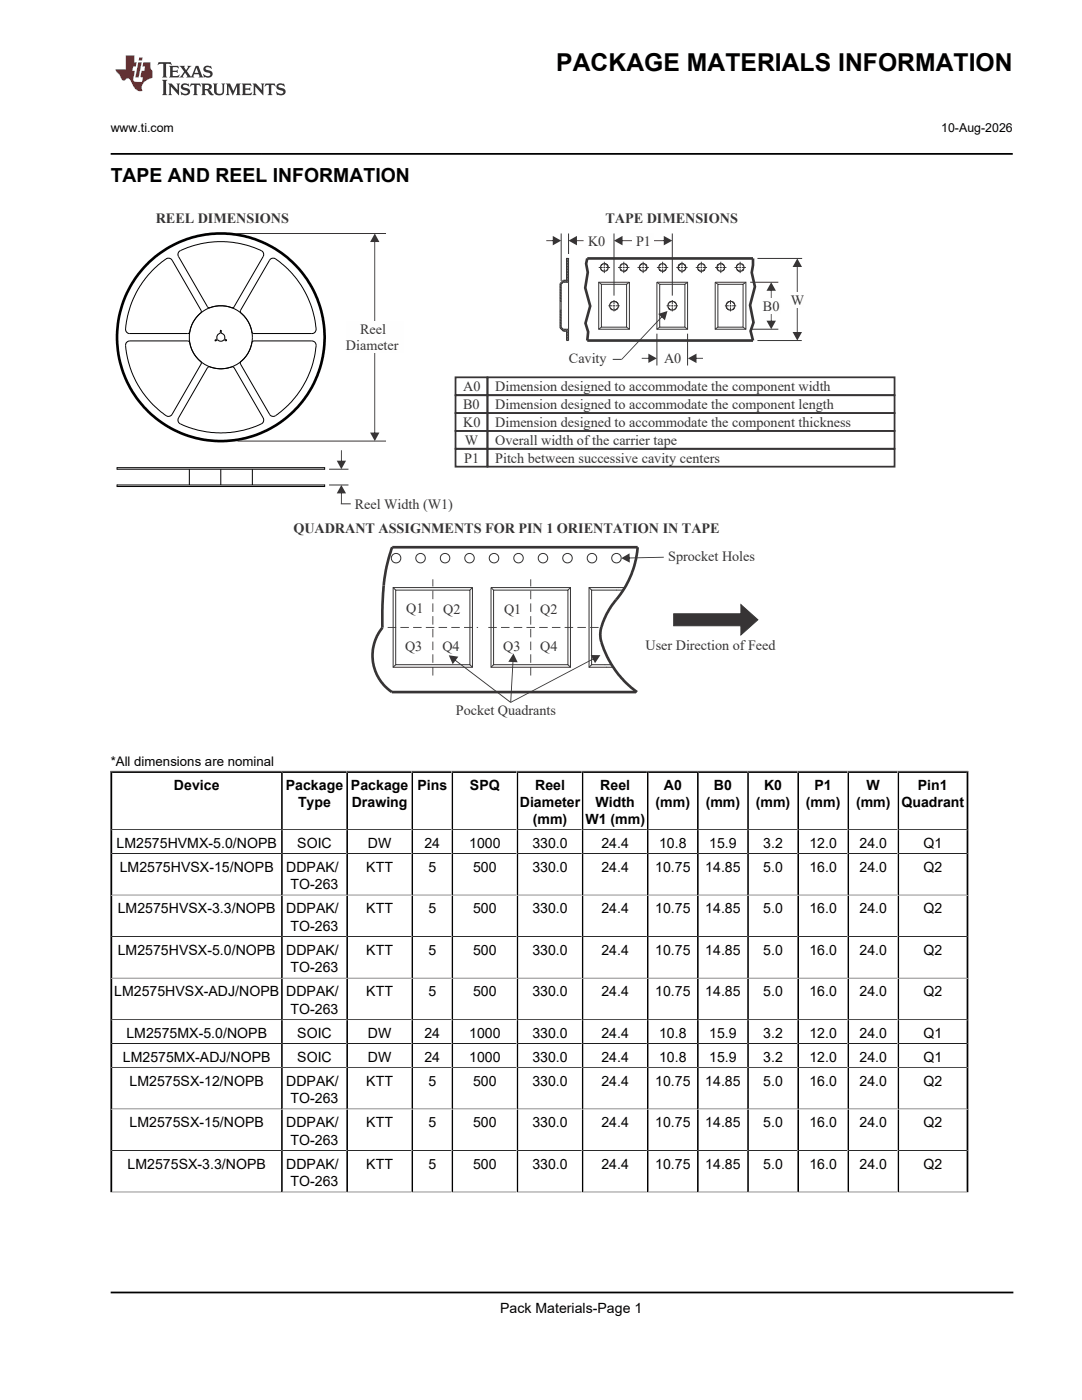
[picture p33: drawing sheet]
<svg xmlns="http://www.w3.org/2000/svg" width="216mm" height="279mm" viewBox="0 0 216 279" stroke-linecap="round" stroke-linejoin="round" font-family="sans-serif">
<defs><g id="words">
<text font-size="4.9" x="111" y="14.2">PACKAGE MATERIALS INFORMATION</text>
<text font-size="3.9" x="22.1" y="36.3">TAPE AND REEL INFORMATION</text>
<g font-size="2.8" fill="#373435">
<text x="31.1" y="44.6">REEL DIMENSIONS</text>
<text x="120.8" y="44.6">TAPE DIMENSIONS</text>
<text x="117.3" y="49">K0</text>
<text x="126.9" y="49">P1</text>
<text x="152.2" y="62">B</text>
<text x="154.1" y="62">0</text>
<text x="157.8" y="60.8">W</text>
<text x="69" y="69.9">Diam</text>
<text x="71.9" y="66.7">Re</text>
<text x="75" y="66.7">el</text>
<text x="75.3" y="69.9">eter</text>
<text x="113.5" y="72.5">Cavity</text>
<text x="132.5" y="72.5">A0</text>
<text x="92.4" y="78.1">A0</text>
<text x="92.4" y="81.7">B0</text>
<text x="98.8" y="81.7">Dimension designed to accommodate the component length</text>
<text x="98.8" y="78.1">Dimension designed to accommodate the component width</text>
<text x="92.4" y="85.2">K0</text>
<text x="92.7" y="88.8">W</text>
<text x="98.8" y="85.2">Dimension designed to accommodate the component thickness</text>
<text x="98.8" y="88.7">Overall width ofthe carrier tape</text>
<text x="92.6" y="92.4">P1</text>
<text x="98.8" y="92.4">Pitch between successive cavity centers</text>
<text x="70.8" y="101.5">Reel Width (W1)</text>
<text x="58.5" y="106.3">QUADRANT ASSIGNMENTS FOR PIN 1 ORIENTATION IN TAPE</text>
<text x="133.3" y="112">Sprocket Holes</text>
<text x="81" y="122.4">Q1</text>
<text x="88.5" y="122.4">Q2</text>
<text x="100.6" y="122.4">Q1</text>
<text x="107.8" y="122.4">Q2</text>
<text x="80.8" y="129.9">Q3</text>
<text x="88.3" y="129.9">Q4</text>
<text x="100.4" y="129.9">Q3</text>
<text x="107.8" y="129.9">Q4</text>
<text x="128.8" y="129.7">User Direction ofFeed</text>
<text x="91" y="142.7">Pocket Quadrants</text>
</g>
<g font-size="2.8">
<text x="34.7" y="157.7">Device</text>
<text x="57" y="157.7">Package</text>
<text x="59.5" y="161.1">Type</text>
<text x="70" y="157.7">Package</text>
<text x="70.2" y="161.1">Drawing</text>
<text x="83.3" y="157.7">Pins</text>
<text x="93.8" y="157.7">SPQ</text>
<text x="103.7" y="161.1">Diameter</text>
<text x="106.8" y="157.7">Reel</text>
<text x="118.8" y="161.1">Width</text>
<text x="119.8" y="157.7">Reel</text>
<text x="130.8" y="161.1">(mm)</text>
<text x="132.5" y="157.7">A0</text>
<text x="140.8" y="161.1">(mm)</text>
<text x="142.5" y="157.7">B0</text>
<text x="150.8" y="161.1">(mm)</text>
<text x="152.5" y="157.7">K0</text>
<text x="160.8" y="161.1">(mm)</text>
<text x="162.5" y="157.7">P1</text>
<text x="170.8" y="161.1">(mm)</text>
<text x="172.9" y="157.7">W</text>
<text x="179.9" y="161.1">Quadrant</text>
<text x="183.2" y="157.7">Pin1</text>
<text x="106.3" y="164.5">(mm)</text>
<text x="116.8" y="164.5">W1 (mm)</text>
<text x="23.3" y="169.2">LM2575HVMX-5.0/NOPB</text>
<text x="23.9" y="174">LM2575HVSX-15/NOPB</text>
<text x="57.1" y="174">DDPAK/</text>
<text x="59.3" y="169.2">SOIC</text>
<text x="73.1" y="174">KTT</text>
<text x="73.4" y="169.2">DW</text>
<text x="84.7" y="169.2">24</text>
<text x="85.5" y="174">5</text>
<text x="93.6" y="169.2">1000</text>
<text x="94.4" y="174">500</text>
<text x="106.2" y="169.2">330.0</text>
<text x="106.2" y="174">330.0</text>
<text x="120" y="169.2">24.4</text>
<text x="120" y="174">24.4</text>
<text x="130.7" y="174">10.75</text>
<text x="131.5" y="169.2">10.8</text>
<text x="140.7" y="174">14.85</text>
<text x="141.5" y="169.2">15.9</text>
<text x="152.3" y="169.2">3.2</text>
<text x="152.3" y="174">5.0</text>
<text x="161.5" y="169.2">12.0</text>
<text x="161.5" y="174">16.0</text>
<text x="171.5" y="169.2">24.0</text>
<text x="171.5" y="174">24.0</text>
<text x="184.3" y="169.2">Q1</text>
<text x="184.3" y="174">Q2</text>
<text x="58" y="177.5">TO-263</text>
<text x="23.5" y="182.3">LM2575HVSX-3.3/NOPB</text>
<text x="57.1" y="182.3">DDPAK/</text>
<text x="58" y="185.8">TO-263</text>
<text x="73.1" y="182.3">KTT</text>
<text x="85.5" y="182.3">5</text>
<text x="94.4" y="182.3">500</text>
<text x="106.2" y="182.3">330.0</text>
<text x="120" y="182.3">24.4</text>
<text x="130.7" y="182.3">10.75</text>
<text x="140.7" y="182.3">14.85</text>
<text x="152.3" y="182.3">5.0</text>
<text x="161.5" y="182.3">16.0</text>
<text x="171.5" y="182.3">24.0</text>
<text x="184.3" y="182.3">Q2</text>
<text x="23.5" y="190.5">LM2575HVSX-5.0/NOPB</text>
<text x="57.1" y="190.5">DDPAK/</text>
<text x="73.1" y="190.5">KTT</text>
<text x="85.5" y="190.5">5</text>
<text x="94.4" y="190.5">500</text>
<text x="106.2" y="190.5">330.0</text>
<text x="120" y="190.5">24.4</text>
<text x="130.7" y="190.5">10.75</text>
<text x="140.7" y="190.5">14.85</text>
<text x="152.3" y="190.5">5.0</text>
<text x="161.5" y="190.5">16.0</text>
<text x="171.5" y="190.5">24.0</text>
<text x="184.3" y="190.5">Q2</text>
<text x="58" y="194.1">TO-263</text>
<text x="22.8" y="198.8">LM2575HVSX-ADJ/NOPB</text>
<text x="57.1" y="198.8">DDPAK/</text>
<text x="58" y="202.4">TO-263</text>
<text x="73.1" y="198.8">KTT</text>
<text x="85.5" y="198.8">5</text>
<text x="94.4" y="198.8">500</text>
<text x="106.2" y="198.8">330.0</text>
<text x="120" y="198.8">24.4</text>
<text x="130.7" y="198.8">10.75</text>
<text x="140.7" y="198.8">14.85</text>
<text x="152.3" y="198.8">5.0</text>
<text x="161.5" y="198.8">16.0</text>
<text x="171.5" y="198.8">24.0</text>
<text x="184.3" y="198.8">Q2</text>
<text x="25.2" y="207.1">LM2575MX-5.0/NOPB</text>
<text x="59.3" y="207.1">SOIC</text>
<text x="73.4" y="207.1">DW</text>
<text x="84.7" y="207.1">24</text>
<text x="93.6" y="207.1">1000</text>
<text x="106.2" y="207.1">330.0</text>
<text x="120" y="207.1">24.4</text>
<text x="131.5" y="207.1">10.8</text>
<text x="141.5" y="207.1">15.9</text>
<text x="152.3" y="207.1">3.2</text>
<text x="161.5" y="207.1">12.0</text>
<text x="171.5" y="207.1">24.0</text>
<text x="184.3" y="207.1">Q1</text>
<text x="24.5" y="211.9">LM2575MX-ADJ/NOPB</text>
<text x="59.3" y="211.9">SOIC</text>
<text x="73.4" y="211.9">DW</text>
<text x="84.7" y="211.9">24</text>
<text x="93.6" y="211.9">1000</text>
<text x="106.2" y="211.9">330.0</text>
<text x="120" y="211.9">24.4</text>
<text x="131.5" y="211.9">10.8</text>
<text x="141.5" y="211.9">15.9</text>
<text x="152.3" y="211.9">3.2</text>
<text x="161.5" y="211.9">12.0</text>
<text x="171.5" y="211.9">24.0</text>
<text x="184.3" y="211.9">Q1</text>
<text x="25.8" y="216.6">LM2575SX-12/NOPB</text>
<text x="57.1" y="216.6">DDPAK/</text>
<text x="58" y="220.2">TO-263</text>
<text x="73.1" y="216.6">KTT</text>
<text x="85.5" y="216.6">5</text>
<text x="94.4" y="216.6">500</text>
<text x="106.2" y="216.6">330.0</text>
<text x="120" y="216.6">24.4</text>
<text x="130.7" y="216.6">10.75</text>
<text x="140.7" y="216.6">14.85</text>
<text x="152.3" y="216.6">5.0</text>
<text x="161.5" y="216.6">16.0</text>
<text x="171.5" y="216.6">24.0</text>
<text x="184.3" y="216.6">Q2</text>
<text x="25.8" y="224.9">LM2575SX-15/NOPB</text>
<text x="57.1" y="224.9">DDPAK/</text>
<text x="73.1" y="224.9">KTT</text>
<text x="85.5" y="224.9">5</text>
<text x="94.4" y="224.9">500</text>
<text x="106.2" y="224.9">330.0</text>
<text x="120" y="224.9">24.4</text>
<text x="130.7" y="224.9">10.75</text>
<text x="140.7" y="224.9">14.85</text>
<text x="152.3" y="224.9">5.0</text>
<text x="161.5" y="224.9">16.0</text>
<text x="171.5" y="224.9">24.0</text>
<text x="184.3" y="224.9">Q2</text>
<text x="25.5" y="233.2">LM2575SX-3.3/NOPB</text>
<text x="57.1" y="233.2">DDPAK/</text>
<text x="58" y="228.5">TO-263</text>
<text x="73.1" y="233.2">KTT</text>
<text x="85.5" y="233.2">5</text>
<text x="94.4" y="233.2">500</text>
<text x="106.2" y="233.2">330.0</text>
<text x="120" y="233.2">24.4</text>
<text x="130.7" y="233.2">10.75</text>
<text x="140.7" y="233.2">14.85</text>
<text x="152.3" y="233.2">5.0</text>
<text x="161.5" y="233.2">16.0</text>
<text x="171.5" y="233.2">24.0</text>
<text x="184.3" y="233.2">Q2</text>
<text x="58" y="236.8">TO-263</text>
<text x="99.8" y="262">Pack Materials-Page 1</text>
</g>
<text font-size="2.6" x="22.1" y="152.9">*All dimensions are nominal</text>
<g font-size="2.5">
<text x="22.1" y="26.4">www.ti.com</text>
<text x="187.8" y="26.4">10-Aug-2026</text>
</g>
</g></defs>
<path d="M31.6 12.4l-.1 .6 .6-.3 .4 .1 .1 .1v2.2l-.2 .4h1l-.3-.4v-2.2l.1-.1 .5-.1 .5 .3-.1-.6zM33.7 13.1l.3 .4v1.6l-.3 .4h1.9l.2-.6a1.14 1.14 0 0 1-1.3 .3v-.8h.7l.2 .2v-.7l-.2 .2h-.7v-.5l.1-.2a.99 .99 0 0 1 1.1 .3l-.1-.6zM35.8 13.1l.9 1.2-.9 1.2h.9l-.2-.3 .4-.7 .5 .8-.2 .2h1.6l-.2-.3 .1-.4h1l.1 .4-.2 .3h1l-.3-.4-.7-2h-.5l-1 2.2-.8-1.1 .9-1.1h-.8l.1 .2-.4 .7-.4-.7 .2-.2zM39.2 13.5l.4 1h-.8zM40.8 13.3a.66 .66 0 0 0-.2 .7 .66 .66 0 0 0 .6 .4l.6 .2 .1 .4a.97 .97 0 0 1-1.3-.3l.1 .8 .1-.1a1.15 1.15 0 0 0 1.6-.6 1.16 1.16 0 0 0-1.3-.9v-.4a1.1 1.1 0 0 1 1.2 .2l-.2-.6-.2 .1-.5-.1zM32.3 15.9l.3 .4v2.3l-.3 .4h1.1l-.3-.4v-2.3l.3-.4zM33.6 16.7l.2 .4v1.5l-.2 .4h.7l-.2-.4v-1.3l1.6 1.7v-1.9l.2-.4h-.7l.2 .2v1.1l-1.1-1.3zM36.3 16.8a.66 .66 0 0 0-.2 .7 .66 .66 0 0 0 .6 .5l.6 .1 .1 .5a.97 .97 0 0 1-1.3-.4l.1 .8 .1-.1a1.16 1.16 0 0 0 1.6-.6 1.16 1.16 0 0 0-1.3-.9v-.3a1.1 1.1 0 0 1 1.2 .2l-.2-.6-.2 .1-.5-.2zM38.1 16.7l-.1 .6a.63 .63 0 0 1 .7-.3v1.6l-.2 .4h1l-.3-.4 .1-1.6a.66 .66 0 0 1 .7 .3l-.1-.6zM40.1 16.7l.3 .4v1.5l-.3 .4h1l-.2-.2v-.8l.4 .1 .2 .1a.78 .78 0 0 0 1.2 .7l-1-1a.62 .62 0 0 0 .6-.5 .62 .62 0 0 0-.6-.7zM40.9 17h.1a.47 .47 0 0 1 .6 0 .47 .47 0 0 1 .1 .6l-.2 .1-.6 .1zM42.5 16.7l.2 .2a2.3 2.3 0 0 0 .3 2 1.03 1.03 0 0 0 1.7-.7v-1.3l.2-.2h-.7l.2 .4v1.1a.6 .6 0 0 1-.6 .5 .6 .6 0 0 1-.6-.5v-1.3l.2-.2zM45.1 16.7l.2 .4v1.5l-.2 .4h.7l-.2-.4v-1.4l.8 1.8 .9-1.8v1.4l-.2 .4h.9l-.2-.4v-1.5l.2-.4h-.8l-.6 1.5-.7-1.5zM48.2 16.7l.2 .4v1.5l-.2 .4h1.9l.2-.6a1.14 1.14 0 0 1-1.3 .3l-.1-.8h.6l.4 .2v-.7l-.2 .2h-.8v-.5l.2-.1a1.02 1.02 0 0 1 1.1 .2l-.2-.5zM50.4 16.7l.2 .4v1.5l-.2 .4h.8l-.3-.4v-1.3l1.7 1.7v-1.9l.2-.4h-.8l.2 .2v1.1l-1.1-1.3zM53 16.7l-.1 .6a.63 .63 0 0 1 .7-.3v1.6l-.2 .4h1l-.3-.4 .1-1.6a.66 .66 0 0 1 .7 .3l-.1-.6zM55.4 16.8a.66 .66 0 0 0-.2 .7 .66 .66 0 0 0 .6 .5l.6 .1 .1 .5a1.14 1.14 0 0 1-1.4-.3l.2 .7 .1-.1a.93 .93 0 0 0 1.1 .1 .93 .93 0 0 0 .4-1l-.3-.3-.9-.3-.1-.3a1.14 1.14 0 0 1 1.2 .2l-.1-.6-.2 .1-.5-.2z" fill-rule="evenodd" fill="#373435"/>
<path d="M25.1 11v2.8h-2.1l.1 .4 .9 .9a.93 .93 0 0 0 .9 .9 .6 .6 0 0 1 .6-.3 .6 .6 0 0 1 .5 .3l.4 .8a1.58 1.58 0 0 0 2 1.3 1.62 1.62 0 0 1 1.1-2.2l.9-.3v-1.5a1.56 1.56 0 0 1-.4-1.7h-1.4l-.2 .9h.5l-.2 .8h-.5l-.2 1.1v.2l.5 .1-.2 .8h-.6a.74 .74 0 0 1-1.1-.6l.3-1.6h-.5l.2-.8h.5l.2-.9h-.5v-1.4zM27.6 12.4l-.6 3.1h.7l.6-3.1zM27.8 11.4l-.1 .7h.6l.2-.7z" fill-rule="evenodd" fill="#ed3237"/>
<path d="M22.1 30.7h180" fill="none" stroke="#000" stroke-width=".35"/>
<path d="M90.9 75.3h6.4v3.6h-6.4zM90.9 78.9h6.4v3.5h-6.4zM90.9 82.4h6.4v3.6h-6.4z" fill="none" stroke="#373435" stroke-width=".35"/>
<path d="M73.8 86.3h1.9l-.9 1.7zM74.7 48.2h.2v38.3h-.2zM74.8 46.6l.9 1.7h-1.9z" fill="#373435"/>
<circle cx="44.1" cy="67.3" r="20.7" fill="none" stroke="#000" stroke-width=".53"/>
<g fill="none" stroke="#000" stroke-width=".2">
<path d="M30.3 54.1l1.2-1.1a4.3 4.3 0 0 1 2-1.5l.4 .1 .5 .3 5.8 10.2-.1 .3-1.5 1.7-.6 1.4a1.03 1.03 0 0 1-.4 1.1h-11.9l-.5-.4-.1-.5 .4-2.7 1.1-3.5 1.7-3zM35.7 50.2l1.8-.8 1.5-.5 1.8-.4 2.1-.2 3.7 .1 3.3 .7a5.4 5.4 0 0 1 2.6 1.2l.1 .4-.1 .5-5.8 10.1-.4 .1-1.6-.3-1-.1-2 .4-.3-.1-5.8-10.1-.1-.4zM53.9 51.8l.3-.2 .5-.1 .7 .5 2 1.7 1.8 2 1.2 1.7 1 1.9 .8 2 .5 2a5.3 5.3 0 0 1 .3 2.8l-.2 .3-.4 .2h-11.8a.84 .84 0 0 1-.5-1l-.8-1.8-1.3-1.4-.1-.3zM25.2 68.4l.6-.4 11.8 .1a1.11 1.11 0 0 1 .4 1l.6 1.4 1.5 1.7 .1 .4-5.9 10.1-.3 .3-.5 .1-1.4-.9-1.6-1.5-1.4-1.6-1.5-2.1-1.3-2.6-.7-2.3-.5-2.3v-1zM41.4 73.4l.5-.2 .9 .3 1.5 .1 2-.4 .4 .1 5.8 10.1 .1 .7-.3 .4-2.6 1.1-3.9 .7h-3.7l-2.6-.5-1.5-.4a4.6 4.6 0 0 1-2.4-1.1l-.1-.5 .1-.4zM44 66.1h.2v.4l.5 .3 .2 .5-.1 .3 .4 .3-.1 .1-.4-.2-.4 .3-.6-.1-.3-.2-.5 .2 .4-.4v-.4l.1-.4 .6-.3zM50.3 68.2l.3-.2h11.7l.4 .2 .3 .4a18.4 18.4 0 0 1-7 13.6l-1.3 .9h-.4l-.5-.3-5.9-10.3a1.04 1.04 0 0 1 .8-.9l1-1.5zM23.4 96.8h41.4v.3h-41.4zM23.4 93.3h41.4v.3h-41.4zM37.8 93.6v3.2M44.1 93.6v3.2M50.4 93.6v3.2"/>
<circle cx="44.1" cy="67.3" r="6.3"/>
</g>
<path d="M47.1 46.6h29.9M47.4 88h29.6M65.7 93.6h3.8M65.7 96.8h3.8" fill="none" stroke="#373435" stroke-width=".2"/>
<path d="M68.1 96.8l.9 1.7h-1.8zM68 98.3h.2v2.3h-.2z" fill="#373435"/>
<path d="M68.1 100.6h1.8" fill="none" stroke="#373435" stroke-width=".2"/>
<path d="M97.3 78.9h81.2v3.5h-81.2zM97.3 75.3h81.2v3.6h-81.2zM90.9 86h6.4v3.6h-6.4zM90.9 89.6h6.4v3.5h-6.4zM97.3 82.4h81.2v3.6h-81.2zM97.3 86h81.2v3.6h-81.2zM97.3 89.6h81.2v3.5h-81.2z" fill="none" stroke="#373435" stroke-width=".35"/>
<g fill="#373435">
<path d="M153.9 56.3l.9 1.7h-1.9zM153.8 57.9h.2v6.3h-.2zM152.9 64h1.9l-.9 1.7z"/>
<path d="M159.1 51.6l.9 1.7h-1.8zM159 53.1h.2v13.3h-.2zM158.2 66.3h1.8l-.9 1.7z"/>
<path d="M122.5 48l1.7-.9v1.9zM124.1 47.9h8.5v.2h-8.5zM132.4 47.1l1.7 .9-1.7 1z"/>
</g>
<path d="M117.2 51.6h33.1v1.3l-.3 1.5 .6 2.8-.9 3.7 .7 3.5-.6 1.7 .5 1.9h-33.1l.2-1.8-.6-1.7 1-3.4-1-3.7 .5-3.1-.3-1.7z" fill="none" stroke="#373435" stroke-width=".53"/>
<g fill="none" stroke="#373435" stroke-width=".2">
<path d="M112 46.6v9.5M112 56.9l-.3 .3M112 57.3l-.3 .2M112 57.6l-.3 .2M112 57.9l-.3 .2M112 58.2l-.3 .3M112 58.5l-.3 .3M112 58.8l-.3 .3M112 59.1l-.3 .3M112 59.5l-.3 .2M112 59.8l-.3 .2M112.7 55.9l-1 1"/>
<path d="M113 55.9l-.4 .4M113 51.6h.4v16.4h-.4v-1.9h-.6l-.7-.7v-8.8l.7-.7h.6zM113.3 51.6l-.3 .2M113.4 56.3h-1l-.4 .4v8.6l.4 .4h1M113.4 54.9l-.4 .4M113.4 46.6v4.1M113.4 51.7l-.4 .4M113.4 52l-.4 .4M113.4 52.3l-.4 .4M113.4 52.6l-.4 .5M113.4 53l-.4 .4M113.4 53.3l-.4 .4"/>
<path d="M113.4 53.6l-.4 .4M113.4 53.9l-.4 .4M113.4 54.2l-.4 .4M113.4 54.6l-.4 .3M113.4 55.2l-.4 .4M113.4 55.5l-.4 .4M113.4 55.8l-.5 .5M113.4 56.1l-.2 .2M119.5 56.3h6.1v9.4h-6.1zM119.5 53.4h.8M119.5 56.3l.5 .4M120 56.7h5v8.6h-5z"/>
<path d="M120.4 53.4h.4M120.6 52.2v.9M120.6 53.2v.4M120.6 53.7v.8M120.9 53.4h.8M122.5 46.6v12.4M122.5 59.9v.8M123.3 53.4h.8M124.3 53.4h.4M124.5 52.2v.9M124.5 53.2v.4M124.5 53.7v.8"/>
<path d="M124.8 53.4h.8M125.6 56.3l-.6 .4M127.2 53.4h.8M128.1 53.4h.4M128.3 52.2v.9M128.3 53.2v.4M128.3 53.7v.8M128.7 53.4h.8M131.1 56.3h6.1v9.4h-6.1zM131.1 53.4h.8M131.1 56.3l.5 .4M131.6 56.7h5.1v8.6h-5.1z"/>
<path d="M132 53.4h.4M132.2 52.2v.9M132.2 53.2v.4M132.2 53.7v.8M132.5 53.4h.8M134.1 46.6v12.4M134.1 59.9v.8M135 53.4h.8M135.9 53.4h.4M136.1 52.2v.9M136.1 53.2v.4M136.1 53.7v.8"/>
<path d="M136.4 53.4h.8M137.2 56.3l-.5 .4M138.8 53.4h.8M139.8 53.4h.3M139.9 52.2v.9M139.9 53.2v.4M139.9 53.7v.8M140.3 53.4h.8M142.7 53.4h.8M142.7 56.3h6.1v9.4h-6.1zM142.7 56.3l.5 .4M143.2 56.7h5.1v8.6h-5.1z"/>
<path d="M143.6 53.4h.4M143.8 52.2v.9M143.8 53.2v.4M143.8 53.7v.8M144.2 53.4h.7M145.8 59.9v.8M146.6 53.4h.8M147.5 53.4h.4M147.7 52.2v.9M147.7 53.2v.4M147.7 53.7v.8M148 53.4h.8"/>
<path d="M148.8 56.3l-.5 .4M149.7 56.3h5.6M151.1 51.6h9M111.7 60.1h.3M111.7 61.9h.3M112 60.1h-.1M112 62l-.3 .2M112 62.3l-.3 .2M112 62.6l-.3 .3M112 62.9l-.3 .3M112 63.2l-.3 .3M112 63.5l-.3 .3"/>
<path d="M112 63.8l-.3 .3M112 64.2l-.3 .2M112 64.5l-.3 .2M112 64.8l-.3 .2M112 65.1l-.3 .3M112.1 65.4l-.3 .1M112.2 65.5l-.2 .2M112.4 65.7l-.2 .2M112.7 65.7l-.4 .3M113 65.7l-.4 .4M113.3 65.7l-.4 .4M113.4 65.9l-.4 .4"/>
<path d="M113.4 66.2l-.4 .4M113.4 66.5l-.4 .4M113.4 66.8l-.4 .4M113.4 67.1l-.4 .4M113.4 67.4l-.4 .4M113.4 67.7l-.2 .3M120 65.3l-.5 .4M121.4 61h.8M122.3 61h.4M122.5 60.8v.4M122.5 61.3v.8M122.8 61h.9"/>
<path d="M125 65.3l.6 .4M131.1 66.6v6.3M131.6 65.3l-.5 .4M133 61h.8M133.9 61h.4M134.1 60.8v.4M134.1 61.3v.8M134.5 61h.8M136.7 65.3l.5 .4M137.2 66.6v6.3M143.2 65.3l-.5 .4M144.6 61h.8"/>
<path d="M145.6 61h.4M145.8 60.8v.4M145.8 61.3v.8M146.1 61h.8M148.3 65.3l.5 .4M149.7 65.7h5.6M151.1 68h8.9"/>
<circle cx="120.6" cy="53.4" r=".75"/>
<circle cx="124.5" cy="53.4" r=".76"/>
<circle cx="128.3" cy="53.4" r=".76"/>
<circle cx="132.2" cy="53.4" r=".75"/>
<circle cx="136.1" cy="53.4" r=".76"/>
<circle cx="140" cy="53.4" r=".75"/>
<circle cx="143.8" cy="53.4" r=".76"/>
<circle cx="147.7" cy="53.4" r=".75"/>
<circle cx="122.5" cy="61" r=".88"/>
<circle cx="134.1" cy="61" r=".87"/>
<circle cx="145.8" cy="61" r=".88"/>
</g>
<path d="M131.3 62.7l1.9-.6-.5 1.8zM132 63.1l.2 .1-8.1 8.6-.1-.1z" fill="#373435"/>
<path d="M122.3 71.7h1.7" fill="none" stroke="#373435" stroke-width=".2"/>
<g fill="#373435">
<path d="M113.4 48l1.7-.9v1.9zM115 47.9h1.4v.2h-1.4z"/>
<path d="M109 47.9h1.5v.2h-1.5zM110.3 47.1l1.7 .9-1.7 1z"/>
</g>
<path d="M126.9 138.1h-48.7l-1.3-1.1-1-1.2-.8-1.3-.5-1.6-.3-1.7 .2-1.9 .4-1.5 .8-1.7a2.48 2.48 0 0 0 .6-2.3v-3l.4-5.2 .4-2.5 1.2-3.9h48.9l-.3 2.5-.9 2.8-1.3 2.7-2.8 3.9-.8 1.3-.9 2.1-.4 2.1 .1 1.3 .6 1.7 1.4 2.9 1.6 2.2 1 1.1 2.6 2.3" fill="none" stroke="#373435" stroke-width=".53"/>
<path d="M98 117.3h15.8v15.9h-15.8zM98.5 117.8h14.8v14.9h-14.8z" fill="none" stroke="#373435" stroke-width=".2"/>
<g fill="#373435">
<path d="M105.8 133.1h.2v1.7h-.2zM105.8 130.6h.2v1.7h-.2zM105.8 128h.2v1.7h-.2zM105.8 125.5h.2v1.7h-.2zM105.8 123h.2v1.7h-.2zM105.8 120.4h.2v1.7h-.2zM105.8 117.9h.2v1.7h-.2zM105.8 115.6h.2v1.4h-.2z"/>
<path d="M117.8 125.1h1.6v.2h-1.6zM115.2 125.1h1.7v.2h-1.7zM112.7 125.1h1.7v.2h-1.7zM110.1 125.1h1.7v.2h-1.7zM107.6 125.1h1.7v.2h-1.7zM105.1 125.1h1.6v.2h-1.6zM102.5 125.1h1.7v.2h-1.7zM100 125.1h1.7v.2h-1.7zM97.4 125.1h1.7v.2h-1.7z"/>
</g>
<g fill="none" stroke="#373435" stroke-width=".2">
<circle cx="93.7" cy="111.4" r=".94"/>
<circle cx="98.6" cy="111.4" r=".94"/>
<circle cx="103.5" cy="111.4" r=".94"/>
<circle cx="108.3" cy="111.4" r=".93"/>
<circle cx="113.2" cy="111.4" r=".94"/>
</g>
<g fill="#373435">
<path d="M77.4 125.1h1.6v.2h-1.6zM79.9 125.1h1.7v.2h-1.7zM82.4 125.1h1.7v.2h-1.7zM85 125.1h1.7v.2h-1.7zM87.5 125.1h1.7v.2h-1.7zM90.1 125.1h1.6v.2h-1.6zM92.6 125.1h1.7v.2h-1.7zM95.1 125.1h.3v.2h-.3z"/>
<path d="M86.3 133.1h.2v1.7h-.2zM86.3 130.6h.2v1.7h-.2zM86.3 128h.2v1.7h-.2zM86.3 125.5h.2v1.7h-.2zM86.3 123h.2v1.7h-.2zM86.3 120.4h.2v1.7h-.2zM86.3 117.9h.2v1.7h-.2zM86.3 115.6h.2v1.4h-.2z"/>
</g>
<g fill="none" stroke="#373435" stroke-width=".2">
<path d="M78.4 117.3h15.9v15.9h-15.9zM79 117.8h14.8v14.9h-14.8zM123.1 117.8h-5.1v14.9h2.8M123.4 117.3h-5.9v15.9h3.6"/>
<circle cx="79" cy="111.4" r=".94"/>
<circle cx="83.9" cy="111.4" r=".94"/>
<circle cx="88.8" cy="111.4" r=".94"/>
<circle cx="118.1" cy="111.4" r=".94"/>
<circle cx="123" cy="111.4" r=".93"/>
</g>
<path d="M124 111.4l1.6-1 .1 1.9zM125.5 111.3l6.9-.2v.2l-6.9 .1z" fill="#373435"/>
<path d="M78.4 117.3l.6 .5M94.3 117.3l-.5 .5M98 117.3l.5 .5M113.8 117.3l-.5 .5M117.5 117.3l.5 .5M79 132.7l-.6 .5M93.8 132.7l.5 .5M98.5 132.7l-.5 .5M113.3 132.7l.5 .5M118 132.7l-.5 .5" fill="none" stroke="#373435" stroke-width=".2"/>
<g fill="#373435">
<path d="M89.5 130.8l2 .3-1.2 1.5zM90.8 131.6l11.1 8.5-.1 .2-11.1-8.5z"/>
<path d="M102.5 130.4l.8 1.8-1.9-.1zM102.3 132h.2l-.5 8.2h-.2z"/>
<path d="M117.9 130.7l1.9 .1-1.1 1.6zM101.9 140.1l16.5-8.7 .1 .1-16.6 8.8z"/>
<path d="M128.1 71.4h1.4v.2h-1.4zM129.4 70.6l1.7 .9-1.7 .9z"/>
<path d="M138.8 71.4h1.5v.2h-1.5zM137.3 71.5l1.7-.9v1.9z"/>
<path d="M68 89.9h.2v2.2h-.2zM67.2 91.9h1.8l-.9 1.7z"/>
</g>
<path d="M123.1 117.8h1.3M123.4 117.3h1.3M120.8 132.7h1.3M121.1 133.2h1.3" fill="none" stroke="#373435" stroke-width=".2"/>
<path d="M134.4 122.5h13.4v-1.8l3.4 3-3.4 3v-1.8h-13.4z" fill-rule="evenodd" fill="#373435"/>
<path d="M134.4 122.5h13.4v-1.8l3.4 3-3.4 3v-1.8h-13.4z" fill="none" stroke="#373435" stroke-width=".2"/>
<g fill="#fefefe">
<path d="M126.2 46.4h4.2v3.2h-4.2z" fill-rule="evenodd"/>
<path d="M152.2 59.5h3.5v3.1h-3.5z" fill-rule="evenodd"/>
<path d="M157.8 58.2h2.6v3.2h-2.6z" fill-rule="evenodd"/>
<path d="M69 64.2h11.5v6.3h-11.5z" fill-rule="evenodd"/>
</g>
<g fill="none" stroke="#000" stroke-width=".2">
<path d="M22 153.9h171.3M22 153.8v84.2M193.2 153.8v84.2M22.1 165.6h171.1M22.1 170.3h171.1M22.1 178.6h171.1M22.1 186.9h171.1M22.1 195.2h171.1M22.1 203.5h171.1M22.1 208.3h171.1M22.1 213h171.1M22.1 221.3h171.1"/>
<path d="M22.1 229.6h171.1M22.1 237.9h171.1"/>
</g>
<g fill="none" stroke="#000" stroke-width=".35">
<path d="M22.1 154.1h171.1M22.3 153.9v84.1M56.3 153.9v84.1M69.3 153.9v84.1M82.3 153.9v84.1M90.3 153.9v84.1M103.3 153.9v84.1M116.3 153.9v84.1M129.3 153.9v84.1M139.3 153.9v84.1M149.3 153.9v84.1M159.3 153.9v84.1"/>
<path d="M169.3 153.9v84.1M179.3 153.9v84.1M193 153.9v84.1M22.1 257.9h180.1"/>
</g>
<use href="#words"/>
</svg>
